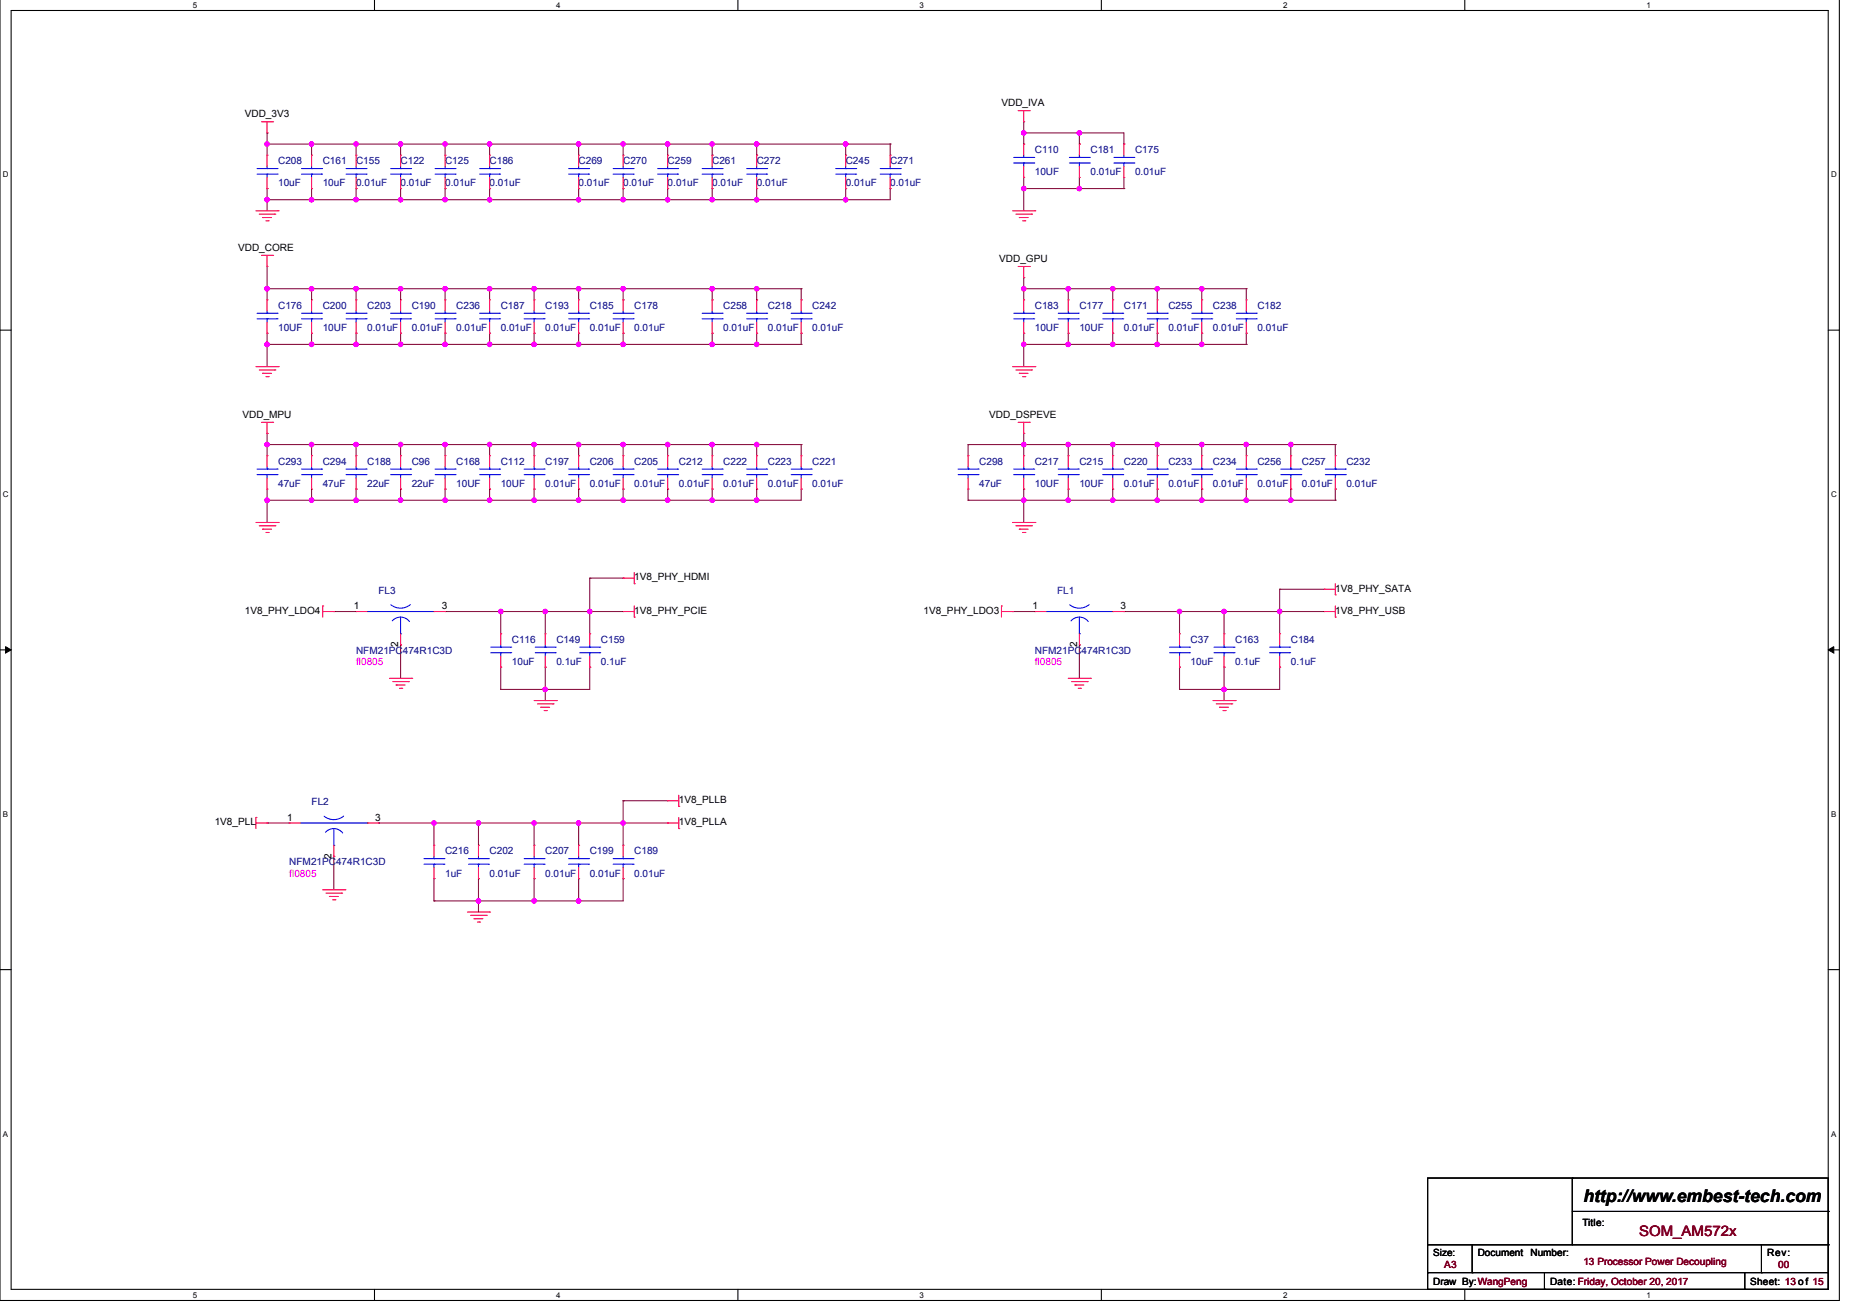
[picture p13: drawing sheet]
<svg xmlns="http://www.w3.org/2000/svg" width="297mm" height="210mm" viewBox="0 0 297 210" stroke-linecap="round" stroke-linejoin="round" font-family="sans-serif">
<defs><g id="words">
<text font-size="2.8" x="253" y="192">http://www.embest-tech.com</text>
<text font-size="2.3" fill="#800000" x="261.9" y="197.4">SOM_AM572x</text>
<g font-size="1.6">
<text x="160" y="17">VDD_IVA</text>
<text x="39.1" y="18.8">VDD_3V3</text>
<text x="38" y="40.1">VDD_CORE</text>
<text x="159.7" y="41.9">VDD_GPU</text>
<text x="38.8" y="66.8">VDD_MPU</text>
<text x="158.1" y="66.8">VDD_DSPEVE</text>
<text x="101.3" y="92.7">1V8_PHY_HDMI</text>
<text x="213.4" y="94.5">1V8_PHY_SATA</text>
<text x="39.1" y="98.1">1V8_PHY_LDO4</text>
<text x="56.5" y="97.3">1</text>
<text x="70.6" y="97.3">3</text>
<text x="101.3" y="98.1">1V8_PHY_PCIE</text>
<text x="147.6" y="98.1">1V8_PHY_LDO3</text>
<text x="165" y="97.3">1</text>
<text x="179" y="97.3">3</text>
<text x="213.4" y="98.1">1V8_PHY_USB</text>
<text x="63.6" y="103.4" transform="rotate(-90 63.6 103.4)">2</text>
<text x="172.1" y="103.4" transform="rotate(-90 172.1 103.4)">2</text>
<text x="34.3" y="131.8">1V8_PLL</text>
<text x="45.9" y="131.1">1</text>
<text x="59.9" y="131.1">3</text>
<text x="108.5" y="131.8">1V8_PLLA</text>
<text x="108.5" y="128.3">1V8_PLLB</text>
<text x="53" y="137.2" transform="rotate(-90 53 137.2)">2</text>
<text x="252.8" y="195.8">Title:</text>
<text x="229" y="200.6">Size:</text>
<text x="236.1" y="200.7">Document</text>
<text x="244.6" y="200.7">Number:</text>
<text x="282.3" y="200.7">Rev:</text>
<text x="229" y="205.3">Draw By:WangPeng</text>
<text x="247.7" y="205.3">Date: Friday, October 20, 2017</text>
<text x="279.7" y="205.3">Sheet: 13 of 15</text>
</g>
<g font-size="1.6" fill="#000080">
<text x="44.4" y="26.2">C208</text>
<text x="44.4" y="29.8">10uF</text>
<text x="51.6" y="26.2">C161</text>
<text x="51.6" y="29.8">10uF</text>
<text x="56.9" y="26.2">C155</text>
<text x="56.9" y="29.8">0.01uF</text>
<text x="64" y="26.2">C122</text>
<text x="64" y="29.8">0.01uF</text>
<text x="71.1" y="26.2">C125</text>
<text x="71.1" y="29.8">0.01uF</text>
<text x="78.2" y="26.2">C186</text>
<text x="78.2" y="29.8">0.01uF</text>
<text x="92.5" y="26.2">C269</text>
<text x="92.5" y="29.8">0.01uF</text>
<text x="99.6" y="26.2">C270</text>
<text x="99.6" y="29.8">0.01uF</text>
<text x="106.7" y="26.2">C259</text>
<text x="106.7" y="29.8">0.01uF</text>
<text x="113.8" y="26.2">C261</text>
<text x="113.8" y="29.8">0.01uF</text>
<text x="120.9" y="26.2">C272</text>
<text x="120.9" y="29.8">0.01uF</text>
<text x="135.1" y="26.2">C245</text>
<text x="135.1" y="29.8">0.01uF</text>
<text x="142.2" y="26.2">C271</text>
<text x="142.2" y="29.8">0.01uF</text>
<text x="165.4" y="24.5">C110</text>
<text x="165.4" y="28">10UF</text>
<text x="174.2" y="24.5">C181</text>
<text x="174.2" y="28">0.01uF</text>
<text x="181.4" y="24.5">C175</text>
<text x="181.4" y="28">0.01uF</text>
<text x="44.4" y="49.3">C176</text>
<text x="44.4" y="52.9">10UF</text>
<text x="51.6" y="49.3">C200</text>
<text x="51.6" y="52.9">10UF</text>
<text x="58.7" y="49.3">C203</text>
<text x="58.7" y="52.9">0.01uF</text>
<text x="65.8" y="49.3">C190</text>
<text x="65.8" y="52.9">0.01uF</text>
<text x="72.9" y="49.3">C236</text>
<text x="72.9" y="52.9">0.01uF</text>
<text x="80" y="49.3">C187</text>
<text x="80" y="52.9">0.01uF</text>
<text x="87.1" y="49.3">C193</text>
<text x="87.1" y="52.9">0.01uF</text>
<text x="94.2" y="49.3">C185</text>
<text x="94.2" y="52.9">0.01uF</text>
<text x="101.3" y="49.3">C178</text>
<text x="101.3" y="52.9">0.01uF</text>
<text x="115.6" y="49.3">C258</text>
<text x="115.6" y="52.9">0.01uF</text>
<text x="122.7" y="49.3">C218</text>
<text x="122.7" y="52.9">0.01uF</text>
<text x="129.8" y="49.3">C242</text>
<text x="129.8" y="52.9">0.01uF</text>
<text x="165.4" y="49.3">C183</text>
<text x="165.4" y="52.9">10UF</text>
<text x="172.5" y="49.3">C177</text>
<text x="172.5" y="52.9">10UF</text>
<text x="179.6" y="49.3">C171</text>
<text x="179.6" y="52.9">0.01uF</text>
<text x="186.7" y="49.3">C255</text>
<text x="186.7" y="52.9">0.01uF</text>
<text x="193.8" y="49.3">C238</text>
<text x="193.8" y="52.9">0.01uF</text>
<text x="200.9" y="49.3">C182</text>
<text x="200.9" y="52.9">0.01uF</text>
<text x="44.4" y="74.2">C293</text>
<text x="44.4" y="77.8">47uF</text>
<text x="51.6" y="74.2">C294</text>
<text x="51.6" y="77.8">47uF</text>
<text x="58.7" y="74.2">C188</text>
<text x="58.7" y="77.8">22uF</text>
<text x="65.8" y="74.2">C96</text>
<text x="65.8" y="77.8">22uF</text>
<text x="72.9" y="74.2">C168</text>
<text x="72.9" y="77.8">10UF</text>
<text x="80" y="74.2">C112</text>
<text x="80" y="77.8">10UF</text>
<text x="87.1" y="74.2">C197</text>
<text x="87.1" y="77.8">0.01uF</text>
<text x="94.2" y="74.2">C206</text>
<text x="94.2" y="77.8">0.01uF</text>
<text x="101.3" y="74.2">C205</text>
<text x="101.3" y="77.8">0.01uF</text>
<text x="108.5" y="74.2">C212</text>
<text x="108.5" y="77.8">0.01uF</text>
<text x="115.6" y="74.2">C222</text>
<text x="115.6" y="77.8">0.01uF</text>
<text x="122.7" y="74.2">C223</text>
<text x="122.7" y="77.8">0.01uF</text>
<text x="129.8" y="74.2">C221</text>
<text x="129.8" y="77.8">0.01uF</text>
<text x="156.5" y="74.2">C298</text>
<text x="156.5" y="77.8">47uF</text>
<text x="165.4" y="74.2">C217</text>
<text x="165.4" y="77.8">10UF</text>
<text x="172.5" y="74.2">C215</text>
<text x="172.5" y="77.8">10UF</text>
<text x="179.6" y="74.2">C220</text>
<text x="179.6" y="77.8">0.01uF</text>
<text x="186.7" y="74.2">C233</text>
<text x="186.7" y="77.8">0.01uF</text>
<text x="193.8" y="74.2">C234</text>
<text x="193.8" y="77.8">0.01uF</text>
<text x="200.9" y="74.2">C256</text>
<text x="200.9" y="77.8">0.01uF</text>
<text x="208" y="74.2">C257</text>
<text x="208" y="77.8">0.01uF</text>
<text x="215.1" y="74.2">C232</text>
<text x="215.1" y="77.8">0.01uF</text>
<text x="60.5" y="94.9">FL3</text>
<text x="168.9" y="94.9">FL1</text>
<text x="56.9" y="104.5">NFM21PC474R1C3D</text>
<text x="81.8" y="102.7">C116</text>
<text x="81.8" y="106.2">10uF</text>
<text x="88.9" y="102.7">C149</text>
<text x="88.9" y="106.2">0.1uF</text>
<text x="96" y="102.7">C159</text>
<text x="96" y="106.2">0.1uF</text>
<text x="165.4" y="104.5">NFM21PC474R1C3D</text>
<text x="190.2" y="102.7">C37</text>
<text x="190.2" y="106.2">10uF</text>
<text x="197.4" y="102.7">C163</text>
<text x="197.4" y="106.2">0.1uF</text>
<text x="206.2" y="102.7">C184</text>
<text x="206.2" y="106.2">0.1uF</text>
<text x="49.8" y="128.6">FL2</text>
<text x="71.1" y="136.5">C216</text>
<text x="78.2" y="136.5">C202</text>
<text x="87.1" y="136.5">C207</text>
<text x="94.2" y="136.5">C199</text>
<text x="101.3" y="136.5">C189</text>
<text x="46.2" y="138.2">NFM21PC474R1C3D</text>
<text x="71.1" y="140">1uF</text>
<text x="78.2" y="140">0.01uF</text>
<text x="87.1" y="140">0.01uF</text>
<text x="94.2" y="140">0.01uF</text>
<text x="101.3" y="140">0.01uF</text>
</g>
<g font-size="1.6" fill="#f0f">
<text x="56.9" y="106.2">fl0805</text>
<text x="165.4" y="106.2">fl0805</text>
<text x="46.2" y="140">fl0805</text>
</g>
<g font-size="1.6" fill="#800000">
<text x="230.8" y="202.6">A3</text>
<text x="253" y="202.1">13 Processor Power Decoupling</text>
<text x="284.1" y="202.6">00</text>
</g>
<g font-size="1.3">
<text x="30.8" y="1.2">5</text>
<text x="88.9" y="1.2">4</text>
<text x="146.9" y="1.2">3</text>
<text x="205" y="1.2">2</text>
<text x="263.1" y="1.2">1</text>
<text x=".4" y="28.3">D</text>
<text x="292.6" y="28.3">D</text>
<text x=".4" y="79.4">C</text>
<text x="292.6" y="79.4">C</text>
<text x=".4" y="130.5">B</text>
<text x="292.6" y="130.5">B</text>
<text x=".4" y="181.6">A</text>
<text x="292.6" y="181.6">A</text>
<text x="30.8" y="207.3">5</text>
<text x="88.9" y="207.3">4</text>
<text x="146.9" y="207.3">3</text>
<text x="205" y="207.3">2</text>
<text x="263.1" y="207.3">1</text>
</g>
</g></defs>
<path d="M0 -.1v207.8h293.9v-207.8M1.8 1.7h290.3v204.3h-290.3z" fill="none" stroke="#000" stroke-width=".17"/>
<g fill="#fff">
<path d="M30.8 .1h.7v1.4h-.7z"/>
<path d="M30.8 206.1h.7v1.5h-.7z"/>
</g>
<path d="M59.8 -.1v1.8M59.8 206v1.7" fill="none" stroke="#000" stroke-width=".17"/>
<g fill="#fff">
<path d="M88.9 .1h.7v1.4h-.7z"/>
<path d="M88.9 206.1h.7v1.5h-.7z"/>
</g>
<path d="M117.9 -.1v1.8M117.9 206v1.7" fill="none" stroke="#000" stroke-width=".17"/>
<g fill="#fff">
<path d="M146.9 .1h.7v1.4h-.7z"/>
<path d="M146.9 206.1h.7v1.5h-.7z"/>
</g>
<path d="M176 -.1v1.8M176 206v1.7" fill="none" stroke="#000" stroke-width=".17"/>
<g fill="#fff">
<path d="M205 .1h.7v1.4h-.7z"/>
<path d="M205 206.1h.7v1.5h-.7z"/>
</g>
<path d="M234.1 -.1v1.8M234.1 206v1.7" fill="none" stroke="#000" stroke-width=".17"/>
<g fill="#fff">
<path d="M263.1 .1h.7v1.4h-.7z"/>
<path d="M263.1 206.1h.7v1.5h-.7z"/>
<path d="M.4 27.2h1v1.4h-1z"/>
<path d="M292.6 27.2h.9v1.4h-.9z"/>
<path d="M.4 78.3h1v1.4h-1z"/>
<path d="M292.6 78.3h.9v1.4h-.9z"/>
</g>
<path d="M0 52.7h1.8M292.1 52.7h1.8" fill="none" stroke="#000" stroke-width=".17"/>
<g fill="#fff">
<path d="M.4 129.3h.9v1.5h-.9z"/>
<path d="M292.6 129.3h.8v1.5h-.8z"/>
</g>
<path d="M0 103.8h1.8M292.1 103.8h1.8" fill="none" stroke="#000" stroke-width=".17"/>
<path d="M.9 103.3l.9 .5-.9 .5zM292.1 103.8l.9-.5v1z" fill="#000" stroke="#000" stroke-width=".16"/>
<g fill="#fff">
<path d="M.4 180.4h.9v1.4h-.9z"/>
<path d="M292.6 180.4h.8v1.4h-.8z"/>
</g>
<g fill="none" stroke="#000" stroke-width=".17">
<path d="M0 154.9h1.8M292.1 154.9h1.8M228.1 188.2h64v17.8h-64zM228.1 198.9h64M235.2 198.9v4.4M251.2 188.2h.1M251.2 188.2v10.7M251.2 193.5h40.9M281.5 198.9v4.4M292.1 198.9h.1M292.1 193.5h.1M228.1 203.3h.1"/>
<path d="M228.1 203.3h64M235.2 203.3h.1M246.8 206h.1M246.8 203.3v2.7M278.8 206h.1M278.8 203.3v2.7M281.5 203.3h.1"/>
</g>
<g fill="none" stroke="#800040" stroke-width=".17">
<path d="M163.6 19.5v3.5M42.7 23h.1M42.7 31.9h.1M42.7 21.2h.1M42.7 30.1h.1M42.7 21.2v3.6M42.7 30.1v3.6M42.7 23h99.5M49.8 23h.1M49.8 30.1h.1M49.8 31.9h.1M49.8 23v1.8"/>
<path d="M49.8 30.1v1.8M56.9 30.1h.1M56.9 23h.1M56.9 31.9h.1M56.9 23v1.8M56.9 30.1v1.8M64 30.1h.1M64 31.9h.1M64 23h.1M64 23v1.8M64 30.1v1.8M71.1 30.1h.1"/>
<path d="M71.1 31.9h.1M71.1 23h.1M71.1 23v1.8M71.1 30.1v1.8M78.2 30.1h.1M78.2 23h.1M78.2 23v1.8M78.2 30.1v1.8M92.5 23h.1M92.5 30.1h.1M92.5 31.9h.1M92.5 23v1.8"/>
<path d="M92.5 30.1v1.8M99.6 23h.1M99.6 30.1h.1M99.6 31.9h.1M99.6 23v1.8M99.6 30.1v1.8M106.7 23h.1M106.7 30.1h.1M106.7 23v1.8M106.7 30.1v1.8M113.8 31.9h.1M113.8 30.1h.1"/>
<path d="M113.8 23h.1M113.8 24.8h.1M113.8 23v1.8M113.8 30.1v1.8M120.9 31.9h.1M120.9 30.1h.1M120.9 23h.1M120.9 24.8h.1M120.9 23v1.8M120.9 30.1v1.8M135.1 31.9h.1M135.1 30.1h.1"/>
<path d="M135.1 23h.1M135.1 23v1.8M135.1 30.1v1.8M142.2 30.1h.1M142.2 23h.1M142.2 30.1v1.8h-99.5M142.2 23v1.8M163.6 23h.1M163.6 30.1h.1M163.6 21.2h.1M163.6 28.3v5.4M163.6 30.1h16"/>
<path d="M163.6 21.2h16v1.8M172.5 23h.1M172.5 30.1h.1M172.5 21.2h.1M172.5 21.2v1.8M172.5 28.3v1.8M179.6 23h.1M179.6 30.1h.1M179.6 28.3v1.8M42.7 46.1h.1M42.7 55h.1M42.7 53.2h.1"/>
<path d="M42.7 42.6v5.3M42.7 53.2v5.4M42.7 55h85.3M42.7 46.1h85.3M49.8 55h.1M49.8 53.2h.1M49.8 46.1h.1M49.8 46.1v1.8M49.8 53.2v1.8M56.9 55h.1M56.9 53.2h.1M56.9 46.1h.1"/>
<path d="M56.9 46.1v1.8M56.9 53.2v1.8M64 53.2h.1M64 55h.1M64 46.1h.1M64 46.1v1.8M64 53.2v1.8M71.1 46.1h.1M71.1 53.2h.1M71.1 55h.1M71.1 46.1v1.8M71.1 53.2v1.8"/>
<path d="M78.2 53.2h.1M78.2 46.1h.1M78.2 55h.1M78.2 46.1v1.8M78.2 53.2v1.8M85.3 53.2h.1M85.3 46.1h.1M85.3 55h.1M85.3 46.1v1.8M85.3 53.2v1.8M92.5 46.1h.1M92.5 53.2h.1"/>
<path d="M92.5 46.1v1.8M92.5 53.2v1.8M99.6 55h.1M99.6 53.2h.1M99.6 46.1h.1M99.6 47.9h.1M99.6 46.1v1.8M99.6 53.2v1.8M113.8 55h.1M113.8 46.1h.1M113.8 53.2h.1M113.8 47.9h.1"/>
<path d="M113.8 46.1v1.8M113.8 53.2v1.8M120.9 55h.1M120.9 53.2h.1M120.9 46.1h.1M120.9 47.9h.1M120.9 46.1v1.8M120.9 53.2v1.8M128 55h.1M128 53.2h.1M128 46.1h.1M128 47.9h.1"/>
<path d="M128 46.1v1.8M128 53.2v1.8M163.6 44.3h.1M163.6 53.2h.1M163.6 55h.1M163.6 46.1h.1M163.6 44.3v3.6M163.6 53.2v5.4M163.6 55h35.5M163.6 46.1h35.5M170.7 53.2h.1M170.7 55h.1"/>
<path d="M170.7 46.1h.1M170.7 46.1v1.8M170.7 53.2v1.8M177.8 53.2h.1M177.8 55h.1M177.8 46.1h.1M177.8 46.1v1.8M177.8 53.2v1.8M184.9 53.2h.1M184.9 55h.1M184.9 46.1h.1M184.9 46.1v1.8"/>
<path d="M184.9 53.2v1.8M192 46.1h.1M192 53.2h.1M192 46.1v1.8M192 53.2v1.8M199.1 55h.1M199.1 53.2h.1M199.1 46.1h.1M199.1 46.1v1.8M199.1 53.2v1.8M42.7 69.2h.1M42.7 79.9h.1"/>
<path d="M42.7 71h.1M42.7 69.2v3.6M42.7 78.1v5.4M42.7 71h85.3M49.8 79.9h.1M49.8 71h.1M49.8 71v1.8M49.8 78.1v1.8M56.9 78.1h.1M56.9 71h.1M56.9 79.9h.1M56.9 71v1.8"/>
<path d="M56.9 78.1v1.8M64 71h.1M64 78.1h.1M64 79.9h.1M64 71v1.8M64 78.1v1.8M71.1 78.1h.1M71.1 79.9h.1M71.1 71h.1M71.1 71v1.8M71.1 78.1v1.8M78.2 78.1h.1"/>
<path d="M78.2 79.9h.1M78.2 71h.1M78.2 71v1.8M78.2 78.1v1.8M85.3 71h.1M85.3 78.1h.1M85.3 79.9h.1M85.3 71v1.8M85.3 78.1v1.8M92.5 78.1h.1M92.5 71h.1M92.5 79.9h.1"/>
<path d="M92.5 71v1.8M92.5 78.1v1.8M99.6 71h.1M99.6 78.1h.1M99.6 79.9h.1M99.6 71v1.8M99.6 78.1v1.8M106.7 71h.1M106.7 78.1h.1M106.7 79.9h.1M106.7 71v1.8M106.7 78.1v1.8"/>
<path d="M113.8 78.1h.1M113.8 79.9h.1M113.8 71h.1M113.8 71v1.8M113.8 78.1v1.8M120.9 71h.1M120.9 78.1h.1M120.9 79.9h.1M120.9 71v1.8M120.9 78.1v1.8M128 78.1h.1M128 71h.1"/>
<path d="M128 71v1.8M128 78.1v1.8h-85.3M154.7 79.9h.1M154.7 71h.1M154.7 71h58.7M154.7 79.9h58.7M154.7 71v1.8M154.7 78.1v1.8M163.6 71h.1M163.6 79.9h.1M163.6 69.2h.1M163.6 78.1h.1"/>
<path d="M163.6 69.2v3.6M163.6 78.1v5.4M170.7 71h.1M170.7 78.1h.1M170.7 79.9h.1M170.7 71v1.8M170.7 78.1v1.8M177.8 71h.1M177.8 79.9h.1M177.8 78.1h.1M177.8 71v1.8M177.8 78.1v1.8"/>
<path d="M184.9 71h.1M184.9 79.9h.1M184.9 78.1h.1M184.9 71v1.8M184.9 78.1v1.8M192 71h.1M192 78.1h.1M192 79.9h.1M192 71v1.8M192 78.1v1.8M199.1 71h.1M199.1 78.1h.1"/>
<path d="M199.1 79.9h.1M199.1 71v1.8M199.1 78.1v1.8M206.2 71h.1M206.2 78.1h.1M206.2 71v1.8M206.2 78.1v1.8M213.4 79.9h.1M213.4 78.1h.1M213.4 71h.1M213.4 71v1.8M213.4 78.1v1.8"/>
<path d="M53.3 97.7h.1M53.3 97.7h3.6M71.1 97.7h28.5M80 97.7h.1M80 97.7v3.5M87.1 97.7h.1M87.1 97.7v3.5M94.2 97.7h.1M94.2 92.4h.1M94.2 92.4v8.8M94.2 92.4h5.4M99.6 92.4h.1"/>
<path d="M161.8 97.7h.1M161.8 97.7h3.6M179.6 97.7h32M188.5 97.7h.1M188.5 97.7v3.5M195.6 97.7h.1M195.6 97.7v3.5M204.5 97.7h.1M204.5 94.1h.1M204.5 94.1v7.1M204.5 94.1h7.1M64 103h.1"/>
<path d="M64 103v5.4M80 106.6h.1M80 110.1h.1M80 106.6v3.5M87.1 110.1h.1M87.1 106.6h.1M87.1 106.6v5.3M94.2 106.6h.1M94.2 106.6v3.5h-14.2M172.5 103h.1M172.5 103v5.4M188.5 110.1h.1"/>
<path d="M188.5 106.6h.1M188.5 106.6v3.5M195.6 106.6h.1M195.6 110.1h.1M195.6 106.6v5.3M204.5 106.6h.1M204.5 106.6v3.5h-16M42.7 131.5h.1M42.7 131.5h3.5M53.3 136.8h.1M53.3 136.8v5.3M60.5 131.5h.1"/>
<path d="M60.5 131.5h46.2M69.3 131.5h.1M69.3 131.5v3.5M76.5 131.5h.1M76.5 131.5v3.5M85.3 131.5h.1M85.3 131.5v3.5M92.5 131.5h.1M92.5 131.5v3.5M99.6 127.9h.1M99.6 131.5h.1M99.6 127.9v7.1"/>
<path d="M99.6 127.9h7.1M69.3 143.9h.1M69.3 140.4h.1M69.3 140.4v3.5M76.5 143.9h.1M76.5 140.4h.1M76.5 140.4v5.3M85.3 140.4h.1M85.3 143.9h.1M85.3 140.4v3.5M92.5 140.4h.1M92.5 143.9h.1"/>
<path d="M92.5 140.4v3.5M99.6 140.4h.1M99.6 140.4v3.5h-30.3"/>
</g>
<g fill="#f0f" stroke="#f0f" stroke-width=".17">
<circle cx="172.5" cy="30.1" r=".35"/>
<circle cx="163.6" cy="30.1" r=".35"/>
<circle cx="56.9" cy="79.9" r=".35"/>
<circle cx="42.7" cy="71" r=".35"/>
<circle cx="85.3" cy="71" r=".35"/>
<circle cx="85.3" cy="79.9" r=".35"/>
<circle cx="120.9" cy="79.9" r=".35"/>
<circle cx="106.7" cy="79.9" r=".35"/>
<circle cx="92.5" cy="79.9" r=".35"/>
<circle cx="113.8" cy="79.9" r=".35"/>
<circle cx="120.9" cy="71" r=".35"/>
<circle cx="113.8" cy="71" r=".35"/>
<circle cx="106.7" cy="71" r=".35"/>
<circle cx="99.6" cy="71" r=".35"/>
<circle cx="92.5" cy="71" r=".35"/>
<circle cx="99.6" cy="79.9" r=".35"/>
<circle cx="163.6" cy="55" r=".35"/>
<circle cx="192" cy="55" r=".35"/>
<circle cx="172.5" cy="21.2" r=".35"/>
<circle cx="163.6" cy="21.2" r=".35"/>
<circle cx="206.2" cy="71" r=".35"/>
<circle cx="199.1" cy="71" r=".35"/>
<circle cx="192" cy="79.9" r=".35"/>
<circle cx="192" cy="71" r=".35"/>
<circle cx="184.9" cy="71" r=".35"/>
<circle cx="206.2" cy="79.9" r=".35"/>
<circle cx="199.1" cy="79.9" r=".35"/>
<circle cx="170.7" cy="71" r=".35"/>
<circle cx="163.6" cy="71" r=".35"/>
<circle cx="177.8" cy="71" r=".35"/>
<circle cx="184.9" cy="79.9" r=".35"/>
<circle cx="170.7" cy="79.9" r=".35"/>
<circle cx="177.8" cy="79.9" r=".35"/>
<circle cx="163.6" cy="79.9" r=".35"/>
<circle cx="80" cy="97.7" r=".35"/>
<circle cx="85.3" cy="131.5" r=".35"/>
<circle cx="94.2" cy="97.7" r=".35"/>
<circle cx="87.1" cy="97.7" r=".35"/>
<circle cx="76.4" cy="143.9" r=".35"/>
<circle cx="76.4" cy="131.5" r=".35"/>
<circle cx="69.3" cy="131.5" r=".35"/>
<circle cx="188.5" cy="97.7" r=".35"/>
<circle cx="204.5" cy="97.7" r=".35"/>
<circle cx="195.6" cy="97.7" r=".35"/>
<circle cx="195.6" cy="110.1" r=".35"/>
<circle cx="92.5" cy="143.9" r=".35"/>
<circle cx="99.6" cy="23" r=".35"/>
<circle cx="92.5" cy="23" r=".35"/>
<circle cx="99.6" cy="31.9" r=".35"/>
<circle cx="92.5" cy="31.9" r=".35"/>
<circle cx="78.2" cy="31.9" r=".35"/>
<circle cx="71.1" cy="31.9" r=".35"/>
<circle cx="64" cy="23" r=".35"/>
<circle cx="78.2" cy="23" r=".35"/>
<circle cx="71.1" cy="23" r=".35"/>
<circle cx="42.7" cy="23" r=".35"/>
<circle cx="56.9" cy="23" r=".35"/>
<circle cx="49.8" cy="23" r=".35"/>
<circle cx="42.7" cy="31.9" r=".35"/>
<circle cx="56.9" cy="31.9" r=".35"/>
<circle cx="49.8" cy="31.9" r=".35"/>
<circle cx="64" cy="31.9" r=".35"/>
<circle cx="177.8" cy="55" r=".35"/>
<circle cx="184.9" cy="55" r=".35"/>
<circle cx="170.7" cy="55" r=".35"/>
<circle cx="163.6" cy="46.1" r=".35"/>
<circle cx="170.7" cy="46.1" r=".35"/>
<circle cx="177.8" cy="46.1" r=".35"/>
<circle cx="192" cy="46.1" r=".35"/>
<circle cx="184.9" cy="46.1" r=".35"/>
<circle cx="64" cy="55" r=".35"/>
<circle cx="56.9" cy="55" r=".35"/>
<circle cx="49.8" cy="55" r=".35"/>
<circle cx="42.7" cy="46.1" r=".35"/>
<circle cx="56.9" cy="46.1" r=".35"/>
<circle cx="49.8" cy="46.1" r=".35"/>
<circle cx="64" cy="46.1" r=".35"/>
<circle cx="42.7" cy="55" r=".35"/>
<circle cx="85.3" cy="55" r=".35"/>
<circle cx="78.2" cy="46.1" r=".35"/>
<circle cx="71.1" cy="46.1" r=".35"/>
<circle cx="85.3" cy="46.1" r=".35"/>
<circle cx="78.2" cy="55" r=".35"/>
<circle cx="71.1" cy="55" r=".35"/>
<circle cx="92.5" cy="55" r=".35"/>
<circle cx="99.6" cy="55" r=".35"/>
<circle cx="92.5" cy="46.1" r=".35"/>
<circle cx="99.6" cy="46.1" r=".35"/>
<circle cx="113.8" cy="46.1" r=".35"/>
<circle cx="64" cy="79.9" r=".35"/>
<circle cx="78.2" cy="79.9" r=".35"/>
<circle cx="71.1" cy="79.9" r=".35"/>
<circle cx="78.2" cy="71" r=".35"/>
<circle cx="71.1" cy="71" r=".35"/>
<circle cx="87.1" cy="110.1" r=".35"/>
<circle cx="92.5" cy="131.5" r=".35"/>
<circle cx="85.3" cy="143.9" r=".35"/>
<circle cx="99.6" cy="131.5" r=".35"/>
<circle cx="113.8" cy="55" r=".35"/>
<circle cx="120.9" cy="55" r=".35"/>
<circle cx="120.9" cy="46.1" r=".35"/>
<circle cx="106.7" cy="31.9" r=".35"/>
<circle cx="113.8" cy="31.9" r=".35"/>
<circle cx="120.9" cy="31.9" r=".35"/>
<circle cx="135.1" cy="31.9" r=".35"/>
<circle cx="106.7" cy="23" r=".35"/>
<circle cx="113.8" cy="23" r=".35"/>
<circle cx="120.9" cy="23" r=".35"/>
<circle cx="135.1" cy="23" r=".35"/>
<circle cx="64" cy="71" r=".35"/>
<circle cx="56.9" cy="71" r=".35"/>
<circle cx="49.8" cy="71" r=".35"/>
<circle cx="42.7" cy="79.9" r=".35"/>
<circle cx="49.8" cy="79.9" r=".35"/>
</g>
<g fill="none" stroke="#f00" stroke-width=".17">
<path d="M41.8 19.5h1.8M42.7 19.5v1.7M43.6 19.5h.1M162.7 17.7h1.8M163.6 19.5h.1M163.6 17.7v1.8M164.5 17.7h.1M40.9 33.7h3.5M41.4 34.2h2.5M42 34.7h.1M42 34.7h1.4M42.5 35.3h.4"/>
<path d="M42.7 21.2h.1M42.7 24.8h.1M42.7 30.1h.1M42.7 24.8v1.8M42.7 28.3v1.8M42.9 35.3h.1M43.9 34.2h.1M44.4 33.7h.1M49.8 24.8h.1M49.8 30.1h.1M49.8 24.8v1.8M49.8 28.3v1.8"/>
<path d="M56.9 24.8h.1M56.9 30.1h.1M56.9 24.8v1.8M56.9 28.3v1.8M64 24.8h.1M64 30.1h.1M64 24.8v1.8M64 28.3v1.8M71.1 24.8h.1M71.1 30.1h.1M71.1 24.8v1.8M71.1 28.3v1.8"/>
<path d="M78.2 24.8h.1M78.2 30.1h.1M78.2 24.8v1.8M78.2 28.3v1.8M92.5 24.8h.1M92.5 30.1h.1M92.5 24.8v1.8M92.5 28.3v1.8M99.6 24.8h.1M99.6 30.1h.1M99.6 24.8v1.8M99.6 28.3v1.8"/>
<path d="M106.7 24.8h.1M106.7 30.1h.1M106.7 24.8v1.8M106.7 28.3v1.8M113.8 24.8h.1M113.8 30.1h.1M113.8 24.8v1.8M113.8 28.3v1.8M120.9 24.8h.1M120.9 30.1h.1M120.9 24.8v1.8M120.9 28.3v1.8"/>
<path d="M135.1 24.8h.1M135.1 30.1h.1M135.1 24.8v1.8M135.1 28.3v1.8M142.2 24.8h.1M142.2 30.1h.1M142.2 24.8v1.8M142.2 28.3v1.8M161.8 33.7h3.6M162.3 34.2h2.5M162.9 34.7h.1M162.9 34.7h1.4"/>
<path d="M163.4 35.3h.4M163.6 23h.1M163.6 28.3h.1M163.6 23v1.8M163.6 26.6v1.7M163.8 35.3h.1M164.8 34.2h.1M165.4 33.7h.1M172.5 23h.1M172.5 28.3h.1M172.5 23v1.8M172.5 26.6v1.7"/>
<path d="M179.6 23h.1M179.6 28.3h.1M179.6 23v1.8M179.6 26.6v1.7M40.9 58.6h3.5M41.4 59.1h2.5M41.8 40.8h1.8M42 59.6h.1M42 59.6h1.4M42.7 42.6h.1M42.7 47.9h.1M42.7 53.2h.1"/>
<path d="M42.7 40.8v1.8M42.7 47.9v1.8M42.7 51.5v1.7M43.6 40.8h.1M43.9 59.1h.1M44.4 58.6h.1M49.8 47.9h.1M49.8 53.2h.1M49.8 47.9v1.8M49.8 51.5v1.7M56.9 47.9h.1M56.9 53.2h.1"/>
<path d="M56.9 47.9v1.8M56.9 51.5v1.7M64 47.9h.1M64 53.2h.1M64 47.9v1.8M64 51.5v1.7M71.1 47.9h.1M71.1 53.2h.1M71.1 47.9v1.8M71.1 51.5v1.7M78.2 47.9h.1M78.2 53.2h.1"/>
<path d="M78.2 47.9v1.8M78.2 51.5v1.7M85.3 47.9h.1M85.3 53.2h.1M85.3 47.9v1.8M85.3 51.5v1.7M92.5 47.9h.1M92.5 53.2h.1M92.5 47.9v1.8M92.5 51.5v1.7M99.6 47.9h.1M99.6 53.2h.1"/>
<path d="M99.6 47.9v1.8M99.6 51.5v1.7M113.8 47.9h.1M113.8 53.2h.1M113.8 47.9v1.8M113.8 51.5v1.7M120.9 47.9h.1M120.9 53.2h.1M120.9 47.9v1.8M120.9 51.5v1.7M128 47.9h.1M128 53.2h.1"/>
<path d="M128 47.9v1.8M128 51.5v1.7M161.8 58.6h3.6M162.3 59.1h2.5M162.7 42.6h1.8M162.9 59.6h.1M162.9 59.6h1.4M163.6 44.3h.1M163.6 47.9h.1M163.6 53.2h.1M163.6 42.6v1.7M163.6 47.9v1.8"/>
<path d="M163.6 51.5v1.7M164.5 42.6h.1M164.8 59.1h.1M165.4 58.6h.1M170.7 47.9h.1M170.7 53.2h.1M170.7 47.9v1.8M170.7 51.5v1.7M177.8 47.9h.1M177.8 53.2h.1M177.8 47.9v1.8M177.8 51.5v1.7"/>
<path d="M184.9 47.9h.1M184.9 53.2h.1M184.9 47.9v1.8M184.9 51.5v1.7M192 47.9h.1M192 53.2h.1M192 47.9v1.8M192 51.5v1.7M199.1 47.9h.1M199.1 53.2h.1M199.1 47.9v1.8M199.1 51.5v1.7"/>
<path d="M41.8 67.5h1.8M42.5 60.2h.4M42.7 69.2h.1M42.7 72.8h.1M42.7 78.1h.1M42.7 67.5v1.7M42.7 72.8v1.8M42.7 76.4v1.7M42.9 60.2h.1M43.6 67.5h.1M49.8 72.8h.1M49.8 78.1h.1"/>
<path d="M49.8 72.8v1.8M49.8 76.4v1.7M56.9 72.8h.1M56.9 78.1h.1M56.9 72.8v1.8M56.9 76.4v1.7M64 72.8h.1M64 78.1h.1M64 72.8v1.8M64 76.4v1.7M71.1 72.8h.1M71.1 78.1h.1"/>
<path d="M71.1 72.8v1.8M71.1 76.4v1.7M78.2 72.8h.1M78.2 78.1h.1M78.2 72.8v1.8M78.2 76.4v1.7M85.3 72.8h.1M85.3 78.1h.1M85.3 72.8v1.8M85.3 76.4v1.7M92.5 72.8h.1M92.5 78.1h.1"/>
<path d="M92.5 72.8v1.8M92.5 76.4v1.7M99.6 72.8h.1M99.6 78.1h.1M99.6 72.8v1.8M99.6 76.4v1.7M106.7 72.8h.1M106.7 78.1h.1M106.7 72.8v1.8M106.7 76.4v1.7M113.8 72.8h.1M113.8 78.1h.1"/>
<path d="M113.8 72.8v1.8M113.8 76.4v1.7M120.9 72.8h.1M120.9 78.1h.1M120.9 72.8v1.8M120.9 76.4v1.7M128 72.8h.1M128 78.1h.1M128 72.8v1.8M128 76.4v1.7M154.7 72.8h.1M154.7 78.1h.1"/>
<path d="M154.7 72.8v1.8M154.7 76.4v1.7M162.7 67.5h1.8M163.4 60.2h.4M163.6 69.2h.1M163.6 72.8h.1M163.6 78.1h.1M163.6 67.5v1.7M163.6 72.8v1.8M163.6 76.4v1.7M163.8 60.2h.1M164.5 67.5h.1"/>
<path d="M170.7 72.8h.1M170.7 78.1h.1M170.7 72.8v1.8M170.7 76.4v1.7M177.8 72.8h.1M177.8 78.1h.1M177.8 72.8v1.8M177.8 76.4v1.7M184.9 72.8h.1M184.9 78.1h.1M184.9 72.8v1.8M184.9 76.4v1.7"/>
<path d="M192 72.8h.1M192 78.1h.1M192 72.8v1.8M192 76.4v1.7M199.1 72.8h.1M199.1 78.1h.1M199.1 72.8v1.8M199.1 76.4v1.7M206.2 72.8h.1M206.2 78.1h.1M206.2 72.8v1.8M206.2 76.4v1.7"/>
<path d="M213.4 72.8h.1M213.4 78.1h.1M213.4 72.8v1.8M213.4 76.4v1.7M40.9 83.5h3.5M41.4 84h2.5M42 84.5h.1M42 84.5h1.4M42.5 85.1h.4M42.9 85.1h.1M43.9 84h.1M44.4 83.5h.1"/>
<path d="M51.6 96.8h.1M51.6 97.7h1.7M51.6 96.8v1.8M53.3 97.7h.1M56.9 97.7h.1M56.9 97.7h1.8M69.3 97.7h1.8M71.1 97.7h.1M99.6 97.7h.1M99.6 92.4h.1M99.6 97.7h1.7M99.6 92.4h1.7"/>
<path d="M101.3 98.6h.1M101.3 93.2h.1M101.3 91.5v1.7M101.3 96.8v1.8M160 96.8h.1M160 97.7h1.8M160 96.8v1.8M161.8 97.7h.1M161.8 83.5h3.6M162.3 84h2.5M162.9 84.5h.1M162.9 84.5h1.4"/>
<path d="M163.4 85.1h.4M163.8 85.1h.1M164.8 84h.1M165.4 83.5h.1M165.4 97.7h.1M165.4 97.7h1.7M177.8 97.7h1.8M179.6 97.7h.1M211.6 97.7h.1M211.6 94.1h.1M211.6 97.7h1.8M211.6 94.1h1.8"/>
<path d="M213.4 98.6h.1M213.4 95h.1M213.4 93.2v1.8M213.4 96.8v1.8M62.2 108.4h3.6M62.8 108.9h2.5M63.3 109.4h.1M63.3 109.4h1.4M63.8 110h.4M64 103h.1M64 101.2v1.8M64.2 110h.1"/>
<path d="M65.3 108.9h.1M65.8 108.4h.1M80 101.2h.1M80 106.6h.1M80 101.2v1.8M80 104.8v1.8M85.3 111.9h3.6M85.9 112.4h2.5M86.4 113h.1M86.4 113h1.4M86.9 113.5h.4M87.1 101.2h.1"/>
<path d="M87.1 106.6h.1M87.1 101.2v1.8M87.1 104.8v1.8M87.3 113.5h.1M88.4 112.4h.1M88.9 111.9h.1M94.2 101.2h.1M94.2 106.6h.1M94.2 101.2v1.8M94.2 104.8v1.8M170.7 108.4h3.5M171.2 108.9h2.5"/>
<path d="M171.8 109.4h.1M171.8 109.4h1.4M172.3 110h.3M172.5 103h.1M172.5 101.2v1.8M172.6 110h.1M173.7 108.9h.1M174.2 108.4h.1M188.5 101.2h.1M188.5 106.6h.1M188.5 101.2v1.8M188.5 104.8v1.8"/>
<path d="M193.8 111.9h3.6M194.3 112.4h2.5M194.9 113h.1M194.9 113h1.4M195.4 113.5h.4M195.6 101.2h.1M195.6 106.6h.1M195.6 101.2v1.8M195.6 104.8v1.8M195.8 113.5h.1M196.8 112.4h.1M197.4 111.9h.1"/>
<path d="M204.5 101.2h.1M204.5 106.6h.1M204.5 101.2v1.8M204.5 104.8v1.8M40.9 130.6h.1M40.9 131.5h1.8M40.9 130.6v1.8M42.7 131.5h.1M46.2 131.5h.1M46.2 131.5h1.8M53.3 136.8h.1M53.3 135v1.8"/>
<path d="M58.7 131.5h1.8M60.5 131.5h.1M69.3 135h.1M69.3 135v1.8M69.3 138.6v1.8M76.5 135h.1M76.5 135v1.8M76.5 138.6v1.8M85.3 135h.1M85.3 135v1.8M85.3 138.6v1.8M92.5 135h.1"/>
<path d="M92.5 135v1.8M92.5 138.6v1.8M99.6 135h.1M99.6 135v1.8M99.6 138.6v1.8M106.7 131.5h.1M106.7 127.9h.1M106.7 131.5h1.8M106.7 127.9h1.8M108.5 132.4h.1M108.5 128.8h.1M108.5 127v1.8"/>
<path d="M108.5 130.6v1.8M51.6 142.1h3.5M52.1 142.7h2.5M52.6 143.2h.1M52.6 143.2h1.4M53.2 143.7h.3M53.5 143.7h.1M54.6 142.7h.1M55.1 142.1h.1M69.3 140.4h.1M74.7 145.7h3.5M75.2 146.2h2.5"/>
<path d="M75.7 146.8h.1M75.7 146.8h1.5M76.3 147.3h.3M76.5 140.4h.1M76.6 147.3h.1M77.7 146.2h.1M78.2 145.7h.1M85.3 140.4h.1M92.5 140.4h.1M99.6 140.4h.1"/>
</g>
<g fill="none" stroke="#00f" stroke-width=".17">
<path d="M41.1 26.9h3.2M41.1 27.8h3.2M42.7 27.8h.1M42.7 26.9h.1M42.7 26.6v.3M42.7 27.8v.5M44.3 26.9h.1M44.3 27.8h.1M48.2 26.9h3.2M48.2 27.8h3.2M49.8 27.8h.1M49.8 26.9h.1"/>
<path d="M49.8 26.6v.3M49.8 27.8v.5M51.4 26.9h.1M51.4 27.8h.1M55.3 26.9h3.2M55.3 27.8h3.2M56.9 27.8h.1M56.9 26.9h.1M56.9 26.6v.3M56.9 27.8v.5M58.5 26.9h.1M58.5 27.8h.1"/>
<path d="M62.4 26.9h3.2M62.4 27.8h3.2M64 27.8h.1M64 26.9h.1M64 26.6v.3M64 27.8v.5M65.6 26.9h.1M65.6 27.8h.1M69.5 26.9h3.2M69.5 27.8h3.2M71.1 27.8h.1M71.1 26.9h.1"/>
<path d="M71.1 26.6v.3M71.1 27.8v.5M72.7 26.9h.1M72.7 27.8h.1M76.6 26.9h3.2M76.6 27.8h3.2M78.2 27.8h.1M78.2 26.9h.1M78.2 26.6v.3M78.2 27.8v.5M79.8 26.9h.1M79.8 27.8h.1"/>
<path d="M90.9 26.9h3.2M90.9 27.8h3.2M92.5 27.8h.1M92.5 26.9h.1M92.5 26.6v.3M92.5 27.8v.5M94.1 26.9h.1M94.1 27.8h.1M98 26.9h3.2M98 27.8h3.2M99.6 27.8h.1M99.6 26.9h.1"/>
<path d="M99.6 26.6v.3M99.6 27.8v.5M101.2 26.9h.1M101.2 27.8h.1M105.1 26.9h3.2M105.1 27.8h3.2M106.7 27.8h.1M106.7 26.9h.1M106.7 26.6v.3M106.7 27.8v.5M108.3 26.9h.1M108.3 27.8h.1"/>
<path d="M112.2 26.9h3.2M112.2 27.8h3.2M113.8 27.8h.1M113.8 26.9h.1M113.8 26.6v.3M113.8 27.8v.5M115.4 26.9h.1M115.4 27.8h.1M119.3 26.9h3.2M119.3 27.8h3.2M120.9 27.8h.1M120.9 26.9h.1"/>
<path d="M120.9 26.6v.3M120.9 27.8v.5M122.5 26.9h.1M122.5 27.8h.1M133.5 26.9h3.2M133.5 27.8h3.2M135.1 27.8h.1M135.1 26.9h.1M135.1 26.6v.3M135.1 27.8v.5M136.7 26.9h.1M136.7 27.8h.1"/>
<path d="M140.6 26.9h3.2M140.6 27.8h3.2M142.2 27.8h.1M142.2 26.9h.1M142.2 26.6v.3M142.2 27.8v.5M143.8 26.9h.1M143.8 27.8h.1M162 25.1h3.2M162 26h3.2M163.6 26h.1M163.6 25.1h.1"/>
<path d="M163.6 24.8v.3M163.6 26v.6M165.2 25.1h.1M165.2 26h.1M170.9 25.1h3.2M170.9 26h3.2M172.5 26h.1M172.5 25.1h.1M172.5 24.8v.3M172.5 26v.6M174.1 25.1h.1M174.1 26h.1"/>
<path d="M178 25.1h3.2M178 26h3.2M179.6 26h.1M179.6 25.1h.1M179.6 24.8v.3M179.6 26v.6M181.2 25.1h.1M181.2 26h.1M41.1 50h3.2M41.1 50.9h3.2M42.7 50.9h.1M42.7 50h.1"/>
<path d="M42.7 49.7v.3M42.7 50.9v.6M44.3 50h.1M44.3 50.9h.1M48.2 50h3.2M48.2 50.9h3.2M49.8 50.9h.1M49.8 50h.1M49.8 49.7v.3M49.8 50.9v.6M51.4 50h.1M51.4 50.9h.1"/>
<path d="M55.3 50h3.2M55.3 50.9h3.2M56.9 50.9h.1M56.9 50h.1M56.9 49.7v.3M56.9 50.9v.6M58.5 50h.1M58.5 50.9h.1M62.4 50h3.2M62.4 50.9h3.2M64 50.9h.1M64 50h.1"/>
<path d="M64 49.7v.3M64 50.9v.6M65.6 50h.1M65.6 50.9h.1M69.5 50h3.2M69.5 50.9h3.2M71.1 50.9h.1M71.1 50h.1M71.1 49.7v.3M71.1 50.9v.6M72.7 50h.1M72.7 50.9h.1"/>
<path d="M76.6 50h3.2M76.6 50.9h3.2M78.2 50.9h.1M78.2 50h.1M78.2 49.7v.3M78.2 50.9v.6M79.8 50h.1M79.8 50.9h.1M83.7 50h3.2M83.7 50.9h3.2M85.3 50.9h.1M85.3 50h.1"/>
<path d="M85.3 49.7v.3M85.3 50.9v.6M86.9 50h.1M86.9 50.9h.1M90.9 50h3.2M90.9 50.9h3.2M92.5 50.9h.1M92.5 50h.1M92.5 49.7v.3M92.5 50.9v.6M94.1 50h.1M94.1 50.9h.1"/>
<path d="M98 50h3.2M98 50.9h3.2M99.6 50.9h.1M99.6 50h.1M99.6 49.7v.3M99.6 50.9v.6M101.2 50h.1M101.2 50.9h.1M112.2 50h3.2M112.2 50.9h3.2M113.8 50.9h.1M113.8 50h.1"/>
<path d="M113.8 49.7v.3M113.8 50.9v.6M115.4 50h.1M115.4 50.9h.1M119.3 50h3.2M119.3 50.9h3.2M120.9 50.9h.1M120.9 50h.1M120.9 49.7v.3M120.9 50.9v.6M122.5 50h.1M122.5 50.9h.1"/>
<path d="M126.4 50h3.2M126.4 50.9h3.2M128 50.9h.1M128 50h.1M128 49.7v.3M128 50.9v.6M129.6 50h.1M129.6 50.9h.1M162 50h3.2M162 50.9h3.2M163.6 50.9h.1M163.6 50h.1"/>
<path d="M163.6 49.7v.3M163.6 50.9v.6M165.2 50h.1M165.2 50.9h.1M169.1 50h3.2M169.1 50.9h3.2M170.7 50.9h.1M170.7 50h.1M170.7 49.7v.3M170.7 50.9v.6M172.3 50h.1M172.3 50.9h.1"/>
<path d="M176.2 50h3.2M176.2 50.9h3.2M177.8 50.9h.1M177.8 50h.1M177.8 49.7v.3M177.8 50.9v.6M179.4 50h.1M179.4 50.9h.1M183.3 50h3.2M183.3 50.9h3.2M184.9 50.9h.1M184.9 50h.1"/>
<path d="M184.9 49.7v.3M184.9 50.9v.6M186.5 50h.1M186.5 50.9h.1M190.4 50h3.2M190.4 50.9h3.2M192 50.9h.1M192 50h.1M192 49.7v.3M192 50.9v.6M193.6 50h.1M193.6 50.9h.1"/>
<path d="M197.5 50h3.2M197.5 50.9h3.2M199.1 50.9h.1M199.1 50h.1M199.1 49.7v.3M199.1 50.9v.6M200.7 50h.1M200.7 50.9h.1M41.1 74.9h3.2M41.1 75.8h3.2M42.7 75.8h.1M42.7 74.9h.1"/>
<path d="M42.7 74.6v.3M42.7 75.8v.6M44.3 74.9h.1M44.3 75.8h.1M48.2 74.9h3.2M48.2 75.8h3.2M49.8 75.8h.1M49.8 74.9h.1M49.8 74.6v.3M49.8 75.8v.6M51.4 74.9h.1M51.4 75.8h.1"/>
<path d="M55.3 74.9h3.2M55.3 75.8h3.2M56.9 75.8h.1M56.9 74.9h.1M56.9 74.6v.3M56.9 75.8v.6M58.5 74.9h.1M58.5 75.8h.1M62.4 74.9h3.2M62.4 75.8h3.2M64 75.8h.1M64 74.9h.1"/>
<path d="M64 74.6v.3M64 75.8v.6M65.6 74.9h.1M65.6 75.8h.1M69.5 74.9h3.2M69.5 75.8h3.2M71.1 75.8h.1M71.1 74.9h.1M71.1 74.6v.3M71.1 75.8v.6M72.7 74.9h.1M72.7 75.8h.1"/>
<path d="M76.6 74.9h3.2M76.6 75.8h3.2M78.2 75.8h.1M78.2 74.9h.1M78.2 74.6v.3M78.2 75.8v.6M79.8 74.9h.1M79.8 75.8h.1M83.7 74.9h3.2M83.7 75.8h3.2M85.3 75.8h.1M85.3 74.9h.1"/>
<path d="M85.3 74.6v.3M85.3 75.8v.6M86.9 74.9h.1M86.9 75.8h.1M90.9 74.9h3.2M90.9 75.8h3.2M92.5 75.8h.1M92.5 74.9h.1M92.5 74.6v.3M92.5 75.8v.6M94.1 74.9h.1M94.1 75.8h.1"/>
<path d="M98 74.9h3.2M98 75.8h3.2M99.6 75.8h.1M99.6 74.9h.1M99.6 74.6v.3M99.6 75.8v.6M101.2 74.9h.1M101.2 75.8h.1M105.1 74.9h3.2M105.1 75.8h3.2M106.7 75.8h.1M106.7 74.9h.1"/>
<path d="M106.7 74.6v.3M106.7 75.8v.6M108.3 74.9h.1M108.3 75.8h.1M112.2 74.9h3.2M112.2 75.8h3.2M113.8 75.8h.1M113.8 74.9h.1M113.8 74.6v.3M113.8 75.8v.6M115.4 74.9h.1M115.4 75.8h.1"/>
<path d="M119.3 74.9h3.2M119.3 75.8h3.2M120.9 75.8h.1M120.9 74.9h.1M120.9 74.6v.3M120.9 75.8v.6M122.5 74.9h.1M122.5 75.8h.1M126.4 74.9h3.2M126.4 75.8h3.2M128 75.8h.1M128 74.9h.1"/>
<path d="M128 74.6v.3M128 75.8v.6M129.6 74.9h.1M129.6 75.8h.1M153.1 74.9h3.2M153.1 75.8h3.2M154.7 75.8h.1M154.7 74.9h.1M154.7 74.6v.3M154.7 75.8v.6M156.3 74.9h.1M156.3 75.8h.1"/>
<path d="M162 74.9h3.2M162 75.8h3.2M163.6 75.8h.1M163.6 74.9h.1M163.6 74.6v.3M163.6 75.8v.6M165.2 74.9h.1M165.2 75.8h.1M169.1 74.9h3.2M169.1 75.8h3.2M170.7 75.8h.1M170.7 74.9h.1"/>
<path d="M170.7 74.6v.3M170.7 75.8v.6M172.3 74.9h.1M172.3 75.8h.1M176.2 74.9h3.2M176.2 75.8h3.2M177.8 75.8h.1M177.8 74.9h.1M177.8 74.6v.3M177.8 75.8v.6M179.4 74.9h.1M179.4 75.8h.1"/>
<path d="M183.3 74.9h3.2M183.3 75.8h3.2M184.9 75.8h.1M184.9 74.9h.1M184.9 74.6v.3M184.9 75.8v.6M186.5 74.9h.1M186.5 75.8h.1M190.4 74.9h3.2M190.4 75.8h3.2M192 75.8h.1M192 74.9h.1"/>
<path d="M192 74.6v.3M192 75.8v.6M193.6 74.9h.1M193.6 75.8h.1M197.5 74.9h3.2M197.5 75.8h3.2M199.1 75.8h.1M199.1 74.9h.1M199.1 74.6v.3M199.1 75.8v.6M200.7 74.9h.1M200.7 75.8h.1"/>
<path d="M204.6 74.9h3.2M204.6 75.8h3.2M206.2 75.8h.1M206.2 74.9h.1M206.2 74.6v.3M206.2 75.8v.6M207.8 74.9h.1M207.8 75.8h.1M211.8 74.9h3.2M211.8 75.8h3.2M213.4 75.8h.1M213.4 74.9h.1"/>
<path d="M213.4 74.6v.3M213.4 75.8v.6M215 74.9h.1M215 75.8h.1M58.7 97.7h10.6M62.7 99.2a1.77 1.77 0 0 1 2.7 .1M64 98.6v2.6M65.6 96.6a2.48 2.48 0 0 1-3.1 0M69.3 97.7h.1M167.1 97.7h10.7M171.1 99.2a1.77 1.77 0 0 1 2.8 .1M172.5 98.6v2.6"/>
<path d="M174 96.6a2.48 2.48 0 0 1-3.1 0M177.8 97.7h.1M64 101.2h.1M78.4 103.4h3.2M78.4 104.3h3.2M80 104.3h.1M80 103.4h.1M80 103v.4M80 104.3v.5M81.6 103.4h.1M81.6 104.3h.1M85.5 103.4h3.2"/>
<path d="M85.5 104.3h3.2M87.1 104.3h.1M87.1 103.4h.1M87.1 103v.4M87.1 104.3v.5M88.7 103.4h.1M88.7 104.3h.1M92.6 103.4h3.2M92.6 104.3h3.2M94.2 104.3h.1M94.2 103.4h.1M94.2 103v.4"/>
<path d="M94.2 104.3v.5M95.8 103.4h.1M95.8 104.3h.1M172.5 101.2h.1M186.9 103.4h3.2M186.9 104.3h3.2M188.5 104.3h.1M188.5 103.4h.1M188.5 103v.4M188.5 104.3v.5M190.1 103.4h.1M190.1 104.3h.1"/>
<path d="M194 103.4h3.2M194 104.3h3.2M195.6 104.3h.1M195.6 103.4h.1M195.6 103v.4M195.6 104.3v.5M197.2 103.4h.1M197.2 104.3h.1M202.9 103.4h3.2M202.9 104.3h3.2M204.5 104.3h.1M204.5 103.4h.1"/>
<path d="M204.5 103v.4M204.5 104.3v.5M206.1 103.4h.1M206.1 104.3h.1M48 131.5h10.7M52 133a1.77 1.77 0 0 1 2.8 .1M53.3 135h.1M53.3 132.4v2.6M54.9 130.4a2.48 2.48 0 0 1-3.1 0M58.7 131.5h.1M67.7 137.2h3.2M67.7 138.1h3.2"/>
<path d="M69.3 138.1h.1M69.3 137.2h.1M69.3 136.8v.4M69.3 138.1v.5M70.9 137.2h.1M70.9 138.1h.1M74.9 137.2h3.2M74.9 138.1h3.2M76.5 138.1h.1M76.5 137.2h.1M76.5 136.8v.4M76.5 138.1v.5"/>
<path d="M78.1 137.2h.1M78.1 138.1h.1M83.7 137.2h3.2M83.7 138.1h3.2M85.3 138.1h.1M85.3 137.2h.1M85.3 136.8v.4M85.3 138.1v.5M86.9 137.2h.1M86.9 138.1h.1M90.9 137.2h3.2M90.9 138.1h3.2"/>
<path d="M92.5 138.1h.1M92.5 137.2h.1M92.5 136.8v.4M92.5 138.1v.5M94.1 137.2h.1M94.1 138.1h.1M98 137.2h3.2M98 138.1h3.2M99.6 138.1h.1M99.6 137.2h.1M99.6 136.8v.4M99.6 138.1v.5"/>
<path d="M101.2 137.2h.1M101.2 138.1h.1"/>
</g>
<use href="#words"/>
</svg>
